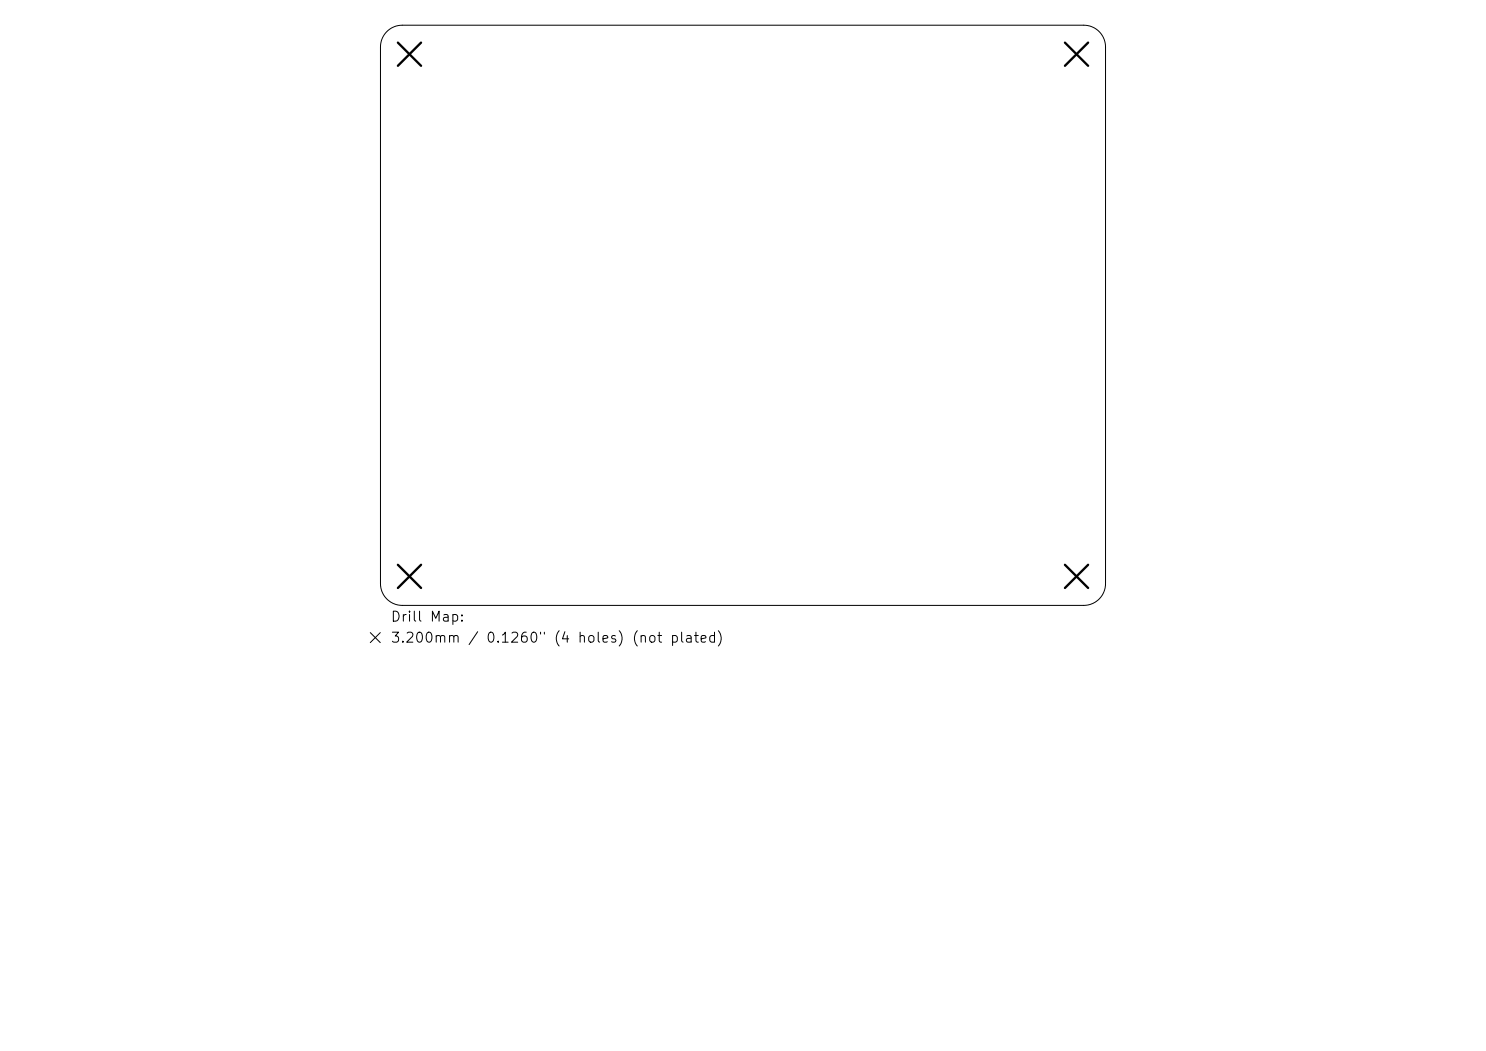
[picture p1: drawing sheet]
<svg xmlns="http://www.w3.org/2000/svg" width="297mm" height="210mm" viewBox="0 0 297 210" stroke-linecap="round" stroke-linejoin="round" font-family="sans-serif">
<defs><g id="words">
<g font-size="2">
<text x="77.9" y="124.7">Drill Map:</text>
<text x="77.9" y="128.9">3.200mm / 0.1260&quot; (4 holes) (not plated)</text>
</g>
</g></defs>
<path d="M77.3 6.3a4.3 4.3 0 0 1 3.1-1.3h136.2a4.3 4.3 0 0 1 4.4 4.4v107.2a4.3 4.3 0 0 1-4.4 4.4h-136.2a4.3 4.3 0 0 1-4.4-4.4v-107.2a4.3 4.3 0 0 1 1.3-3.1zM74 126.4l2 2M76 126.4l-2 2" fill="none" stroke="#000" stroke-width=".2"/>
<path d="M79.5 8.5l4.7 4.7M84.2 8.5l-4.7 4.7M212.8 8.5l4.7 4.7M217.5 8.5l-4.7 4.7M79.5 112.9l4.7 4.6M84.2 112.9l-4.7 4.6M212.8 112.9l4.7 4.6M217.5 112.9l-4.7 4.6" fill="none" stroke="#000" stroke-width=".46"/>
<use href="#words"/>
</svg>
